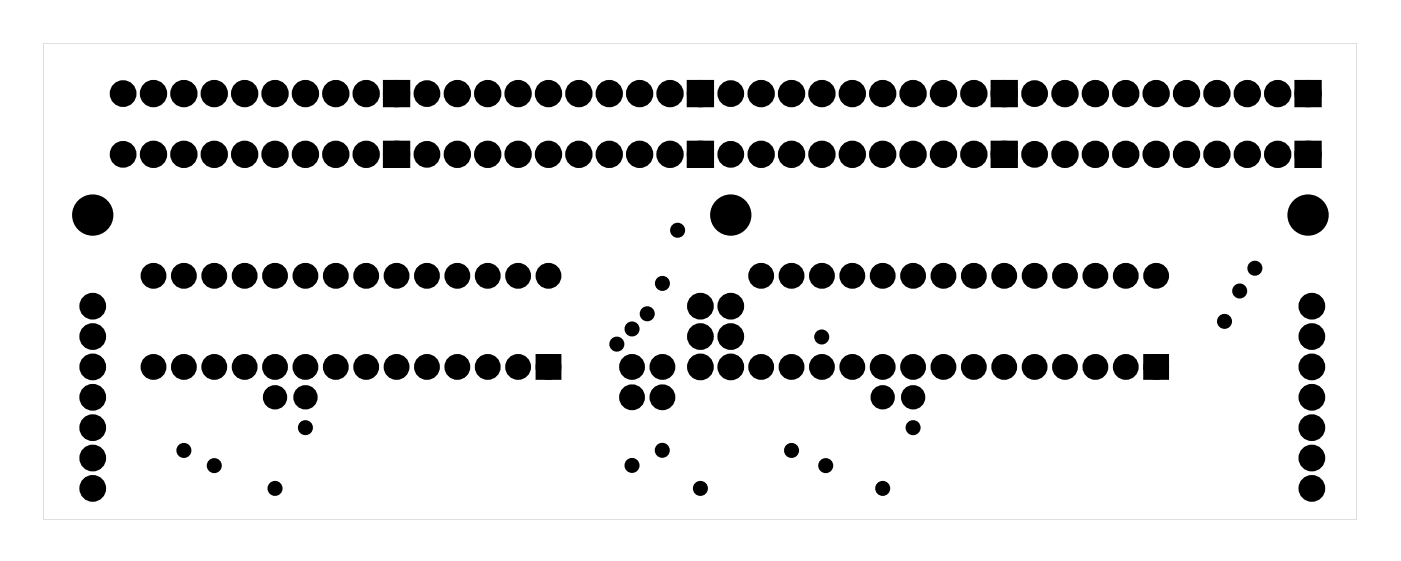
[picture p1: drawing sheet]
<svg xmlns="http://www.w3.org/2000/svg" width="117mm" height="47mm" viewBox="0 0 117 47" stroke-linecap="round" stroke-linejoin="round" font-family="sans-serif">
<g fill="#000">
<path d="M32.4 7.1h1.5v1.5h-1.5zM32.4 12.1h1.5v1.6h-1.5zM57.8 7.1h1.5v1.5h-1.5zM57.8 12.1h1.5v1.6h-1.5zM83.2 7.1h1.5v1.5h-1.5zM83.2 12.1h1.5v1.6h-1.5zM108.6 7.1h1.5v1.5h-1.5zM108.6 12.1h1.5v1.6h-1.5zM45.2 30h1.4v1.4h-1.4zM96 30h1.4v1.4h-1.4z"/>
<path d="M3.6 3.6v39.8h109.8v-39.8zM3.6 3.6h109.8v39.8h-109.8z"/>
</g>
<g fill="#000">
<circle cx="7.8" cy="18" r="1.6"/>
<circle cx="10.3" cy="7.8" r=".74"/>
<circle cx="10.3" cy="12.9" r=".74"/>
<circle cx="12.8" cy="12.9" r=".76"/>
<circle cx="12.8" cy="7.8" r=".76"/>
<circle cx="15.4" cy="12.9" r=".76"/>
<circle cx="15.4" cy="7.8" r=".76"/>
<circle cx="17.9" cy="12.9" r=".76"/>
<circle cx="17.9" cy="7.8" r=".76"/>
<circle cx="20.5" cy="12.9" r=".76"/>
<circle cx="20.5" cy="7.8" r=".76"/>
<circle cx="23" cy="12.9" r=".76"/>
<circle cx="23" cy="7.8" r=".76"/>
<circle cx="25.5" cy="12.9" r=".76"/>
<circle cx="25.5" cy="7.8" r=".76"/>
<circle cx="28.1" cy="12.9" r=".76"/>
<circle cx="28.1" cy="7.8" r=".76"/>
<circle cx="30.6" cy="12.9" r=".76"/>
<circle cx="30.6" cy="7.8" r=".76"/>
<circle cx="33.2" cy="12.9" r=".76"/>
<circle cx="33.2" cy="7.8" r=".76"/>
<circle cx="35.7" cy="7.8" r=".74"/>
<circle cx="35.7" cy="12.9" r=".74"/>
<circle cx="38.2" cy="12.9" r=".76"/>
<circle cx="38.2" cy="7.8" r=".76"/>
<circle cx="40.8" cy="12.9" r=".76"/>
<circle cx="40.8" cy="7.8" r=".76"/>
<circle cx="43.3" cy="12.9" r=".76"/>
<circle cx="43.3" cy="7.8" r=".76"/>
<circle cx="45.9" cy="12.9" r=".76"/>
<circle cx="45.9" cy="7.8" r=".76"/>
<circle cx="48.4" cy="12.9" r=".76"/>
<circle cx="48.4" cy="7.8" r=".76"/>
<circle cx="50.9" cy="12.9" r=".76"/>
<circle cx="50.9" cy="7.8" r=".76"/>
<circle cx="53.5" cy="12.9" r=".76"/>
<circle cx="53.5" cy="7.8" r=".76"/>
<circle cx="56" cy="12.9" r=".76"/>
<circle cx="56" cy="7.8" r=".76"/>
<circle cx="56.6" cy="19.3" r=".35"/>
<circle cx="58.6" cy="12.9" r=".76"/>
<circle cx="58.6" cy="7.8" r=".76"/>
<circle cx="61.1" cy="18" r="1.6"/>
<circle cx="61.1" cy="7.8" r=".74"/>
<circle cx="61.1" cy="12.9" r=".74"/>
<circle cx="63.6" cy="12.9" r=".76"/>
<circle cx="63.6" cy="7.8" r=".76"/>
<circle cx="66.2" cy="12.9" r=".76"/>
<circle cx="66.2" cy="7.8" r=".76"/>
<circle cx="68.7" cy="12.9" r=".76"/>
<circle cx="68.7" cy="7.8" r=".76"/>
<circle cx="71.3" cy="12.9" r=".76"/>
<circle cx="71.3" cy="7.8" r=".76"/>
<circle cx="73.8" cy="12.9" r=".76"/>
<circle cx="73.8" cy="7.8" r=".76"/>
<circle cx="76.3" cy="12.9" r=".76"/>
<circle cx="76.3" cy="7.8" r=".76"/>
<circle cx="78.9" cy="12.9" r=".76"/>
<circle cx="78.9" cy="7.8" r=".76"/>
<circle cx="81.4" cy="12.9" r=".76"/>
<circle cx="81.4" cy="7.8" r=".76"/>
<circle cx="84" cy="12.9" r=".76"/>
<circle cx="84" cy="7.8" r=".76"/>
<circle cx="86.5" cy="7.8" r=".74"/>
<circle cx="86.5" cy="12.9" r=".74"/>
<circle cx="89" cy="12.9" r=".76"/>
<circle cx="89" cy="7.8" r=".76"/>
<circle cx="91.6" cy="12.9" r=".76"/>
<circle cx="91.6" cy="7.8" r=".76"/>
<circle cx="94.1" cy="12.9" r=".76"/>
<circle cx="94.1" cy="7.8" r=".76"/>
<circle cx="96.7" cy="12.9" r=".76"/>
<circle cx="96.7" cy="7.8" r=".76"/>
<circle cx="99.2" cy="12.9" r=".76"/>
<circle cx="99.2" cy="7.8" r=".76"/>
<circle cx="101.7" cy="12.9" r=".76"/>
<circle cx="101.7" cy="7.8" r=".76"/>
<circle cx="104.3" cy="12.9" r=".76"/>
<circle cx="104.3" cy="7.8" r=".76"/>
<circle cx="106.8" cy="12.9" r=".76"/>
<circle cx="106.8" cy="7.8" r=".76"/>
<circle cx="109.4" cy="12.9" r=".76"/>
<circle cx="109.4" cy="7.8" r=".76"/>
<circle cx="109.4" cy="18" r="1.6"/>
<circle cx="7.8" cy="35.8" r=".74"/>
<circle cx="7.8" cy="30.7" r=".74"/>
<circle cx="7.8" cy="33.2" r=".74"/>
<circle cx="7.8" cy="28.1" r=".74"/>
<circle cx="7.8" cy="25.6" r=".74"/>
<circle cx="7.8" cy="38.3" r=".74"/>
<circle cx="12.8" cy="23.1" r=".7"/>
<circle cx="12.8" cy="30.7" r=".7"/>
<circle cx="15.4" cy="23.1" r=".7"/>
<circle cx="15.4" cy="30.7" r=".7"/>
<circle cx="15.4" cy="37.7" r=".35"/>
<circle cx="17.9" cy="23.1" r=".7"/>
<circle cx="17.9" cy="30.7" r=".7"/>
<circle cx="17.9" cy="38.9" r=".35"/>
<circle cx="20.5" cy="23.1" r=".7"/>
<circle cx="20.5" cy="30.7" r=".7"/>
<circle cx="23" cy="23.1" r=".7"/>
<circle cx="23" cy="30.7" r=".7"/>
<circle cx="23" cy="33.2" r=".64"/>
<circle cx="25.5" cy="23.1" r=".7"/>
<circle cx="25.5" cy="30.7" r=".7"/>
<circle cx="25.5" cy="35.8" r=".35"/>
<circle cx="25.5" cy="33.2" r=".64"/>
<circle cx="28.1" cy="23.1" r=".7"/>
<circle cx="28.1" cy="30.7" r=".7"/>
<circle cx="30.6" cy="23.1" r=".7"/>
<circle cx="30.6" cy="30.7" r=".7"/>
<circle cx="33.2" cy="23.1" r=".7"/>
<circle cx="33.2" cy="30.7" r=".7"/>
<circle cx="35.7" cy="23.1" r=".7"/>
<circle cx="35.7" cy="30.7" r=".7"/>
<circle cx="38.2" cy="23.1" r=".7"/>
<circle cx="38.2" cy="30.7" r=".7"/>
<circle cx="40.8" cy="23.1" r=".7"/>
<circle cx="40.8" cy="30.7" r=".7"/>
<circle cx="43.3" cy="23.1" r=".7"/>
<circle cx="43.3" cy="30.7" r=".7"/>
<circle cx="45.9" cy="23.1" r=".7"/>
<circle cx="45.9" cy="30.7" r=".7"/>
<circle cx="51.6" cy="28.8" r=".35"/>
<circle cx="52.8" cy="38.9" r=".35"/>
<circle cx="52.8" cy="27.5" r=".35"/>
<circle cx="52.8" cy="30.7" r=".7"/>
<circle cx="52.8" cy="33.2" r=".7"/>
<circle cx="54.1" cy="26.2" r=".35"/>
<circle cx="55.4" cy="37.7" r=".35"/>
<circle cx="55.4" cy="23.7" r=".35"/>
<circle cx="55.4" cy="30.7" r=".7"/>
<circle cx="55.4" cy="33.2" r=".7"/>
<circle cx="58.6" cy="28.1" r=".74"/>
<circle cx="58.6" cy="30.7" r=".74"/>
<circle cx="58.6" cy="25.6" r=".74"/>
<circle cx="61.1" cy="28.1" r=".74"/>
<circle cx="61.1" cy="30.7" r=".74"/>
<circle cx="61.1" cy="25.6" r=".74"/>
<circle cx="63.6" cy="23.1" r=".7"/>
<circle cx="63.6" cy="30.7" r=".7"/>
<circle cx="66.2" cy="23.1" r=".7"/>
<circle cx="66.2" cy="30.7" r=".7"/>
<circle cx="66.2" cy="37.7" r=".35"/>
<circle cx="68.7" cy="28.2" r=".35"/>
<circle cx="68.7" cy="23.1" r=".7"/>
<circle cx="68.7" cy="30.7" r=".7"/>
<circle cx="69" cy="38.9" r=".35"/>
<circle cx="71.3" cy="23.1" r=".7"/>
<circle cx="71.3" cy="30.7" r=".7"/>
<circle cx="73.8" cy="23.1" r=".7"/>
<circle cx="73.8" cy="30.7" r=".7"/>
<circle cx="73.8" cy="33.2" r=".64"/>
<circle cx="76.3" cy="23.1" r=".7"/>
<circle cx="76.3" cy="30.7" r=".7"/>
<circle cx="76.3" cy="35.8" r=".35"/>
<circle cx="76.3" cy="33.2" r=".64"/>
<circle cx="78.9" cy="23.1" r=".7"/>
<circle cx="78.9" cy="30.7" r=".7"/>
<circle cx="81.4" cy="23.1" r=".7"/>
<circle cx="81.4" cy="30.7" r=".7"/>
<circle cx="84" cy="23.1" r=".7"/>
<circle cx="84" cy="30.7" r=".7"/>
<circle cx="86.5" cy="23.1" r=".7"/>
<circle cx="86.5" cy="30.7" r=".7"/>
<circle cx="89" cy="23.1" r=".7"/>
<circle cx="89" cy="30.7" r=".7"/>
<circle cx="91.6" cy="23.1" r=".7"/>
<circle cx="91.6" cy="30.7" r=".7"/>
<circle cx="94.1" cy="23.1" r=".7"/>
<circle cx="94.1" cy="30.7" r=".7"/>
<circle cx="96.7" cy="23.1" r=".7"/>
<circle cx="96.7" cy="30.7" r=".7"/>
<circle cx="102.4" cy="26.9" r=".35"/>
<circle cx="103.6" cy="24.3" r=".35"/>
<circle cx="104.9" cy="22.4" r=".35"/>
<circle cx="109.7" cy="33.2" r=".74"/>
<circle cx="109.7" cy="28.1" r=".74"/>
<circle cx="109.7" cy="35.8" r=".74"/>
<circle cx="109.7" cy="30.7" r=".74"/>
<circle cx="109.7" cy="25.6" r=".74"/>
<circle cx="109.7" cy="38.3" r=".74"/>
<circle cx="7.8" cy="40.8" r=".74"/>
<circle cx="23" cy="40.8" r=".35"/>
<circle cx="58.6" cy="40.8" r=".35"/>
<circle cx="73.8" cy="40.8" r=".35"/>
<circle cx="109.7" cy="40.8" r=".74"/>
</g>
<g fill="none" stroke="#000" stroke-width=".76" stroke-linecap="butt">
<path d="M32.4 7.1h1.5v1.5h-1.5zM32.4 12.1h1.5v1.6h-1.5zM57.8 7.1h1.5v1.5h-1.5zM57.8 12.1h1.5v1.6h-1.5zM83.2 7.1h1.5v1.5h-1.5zM83.2 12.1h1.5v1.6h-1.5zM108.6 7.1h1.5v1.5h-1.5zM108.6 12.1h1.5v1.6h-1.5zM45.2 30h1.4v1.4h-1.4zM96 30h1.4v1.4h-1.4z"/>
<circle cx="10.3" cy="7.8" r=".74"/>
<circle cx="10.3" cy="12.9" r=".74"/>
<circle cx="12.8" cy="7.8" r=".76"/>
<circle cx="12.8" cy="12.9" r=".76"/>
<circle cx="15.4" cy="12.9" r=".76"/>
<circle cx="15.4" cy="7.8" r=".76"/>
<circle cx="17.9" cy="7.8" r=".76"/>
<circle cx="17.9" cy="12.9" r=".76"/>
<circle cx="20.5" cy="12.9" r=".76"/>
<circle cx="20.5" cy="7.8" r=".76"/>
<circle cx="23" cy="7.8" r=".76"/>
<circle cx="23" cy="12.9" r=".76"/>
<circle cx="25.5" cy="12.9" r=".76"/>
<circle cx="25.5" cy="7.8" r=".76"/>
<circle cx="28.1" cy="7.8" r=".76"/>
<circle cx="28.1" cy="12.9" r=".76"/>
<circle cx="30.6" cy="12.9" r=".76"/>
<circle cx="30.6" cy="7.8" r=".76"/>
<circle cx="33.2" cy="7.8" r=".76"/>
<circle cx="33.2" cy="12.9" r=".76"/>
<circle cx="35.7" cy="12.9" r=".74"/>
<circle cx="35.7" cy="7.8" r=".74"/>
<circle cx="38.2" cy="12.9" r=".76"/>
<circle cx="38.2" cy="7.8" r=".76"/>
<circle cx="40.8" cy="12.9" r=".76"/>
<circle cx="40.8" cy="7.8" r=".76"/>
<circle cx="43.3" cy="7.8" r=".76"/>
<circle cx="43.3" cy="12.9" r=".76"/>
<circle cx="45.9" cy="7.8" r=".76"/>
<circle cx="45.9" cy="12.9" r=".76"/>
<circle cx="48.4" cy="7.8" r=".76"/>
<circle cx="48.4" cy="12.9" r=".76"/>
<circle cx="50.9" cy="7.8" r=".76"/>
<circle cx="50.9" cy="12.9" r=".76"/>
<circle cx="53.5" cy="7.8" r=".76"/>
<circle cx="53.5" cy="12.9" r=".76"/>
<circle cx="56" cy="12.9" r=".76"/>
<circle cx="56" cy="7.8" r=".76"/>
<circle cx="58.6" cy="7.8" r=".76"/>
<circle cx="58.6" cy="12.9" r=".76"/>
<circle cx="61.1" cy="12.9" r=".74"/>
<circle cx="61.1" cy="7.8" r=".74"/>
<circle cx="63.6" cy="12.9" r=".76"/>
<circle cx="63.6" cy="7.8" r=".76"/>
<circle cx="66.2" cy="7.8" r=".76"/>
<circle cx="66.2" cy="12.9" r=".76"/>
<circle cx="68.7" cy="12.9" r=".76"/>
<circle cx="68.7" cy="7.8" r=".76"/>
<circle cx="71.3" cy="7.8" r=".76"/>
<circle cx="71.3" cy="12.9" r=".76"/>
<circle cx="73.8" cy="7.8" r=".76"/>
<circle cx="73.8" cy="12.9" r=".76"/>
<circle cx="76.3" cy="7.8" r=".76"/>
<circle cx="76.3" cy="12.9" r=".76"/>
<circle cx="78.9" cy="7.8" r=".76"/>
<circle cx="78.9" cy="12.9" r=".76"/>
<circle cx="81.4" cy="12.9" r=".76"/>
<circle cx="81.4" cy="7.8" r=".76"/>
<circle cx="84" cy="7.8" r=".76"/>
<circle cx="84" cy="12.9" r=".76"/>
<circle cx="86.5" cy="7.8" r=".74"/>
<circle cx="86.5" cy="12.9" r=".74"/>
<circle cx="89" cy="7.8" r=".76"/>
<circle cx="89" cy="12.9" r=".76"/>
<circle cx="91.6" cy="12.9" r=".76"/>
<circle cx="91.6" cy="7.8" r=".76"/>
<circle cx="94.1" cy="12.9" r=".76"/>
<circle cx="94.1" cy="7.8" r=".76"/>
<circle cx="96.7" cy="12.9" r=".76"/>
<circle cx="96.7" cy="7.8" r=".76"/>
<circle cx="99.2" cy="7.8" r=".76"/>
<circle cx="99.2" cy="12.9" r=".76"/>
<circle cx="101.7" cy="7.8" r=".76"/>
<circle cx="101.7" cy="12.9" r=".76"/>
<circle cx="104.3" cy="7.8" r=".76"/>
<circle cx="104.3" cy="12.9" r=".76"/>
<circle cx="106.8" cy="7.8" r=".76"/>
<circle cx="106.8" cy="12.9" r=".76"/>
<circle cx="109.4" cy="12.9" r=".76"/>
<circle cx="109.4" cy="7.8" r=".76"/>
<circle cx="7.8" cy="38.3" r=".74"/>
<circle cx="7.8" cy="35.8" r=".74"/>
<circle cx="7.8" cy="30.7" r=".74"/>
<circle cx="7.8" cy="33.2" r=".74"/>
<circle cx="7.8" cy="25.6" r=".74"/>
<circle cx="7.8" cy="28.1" r=".74"/>
<circle cx="12.8" cy="30.7" r=".7"/>
<circle cx="12.8" cy="23.1" r=".7"/>
<circle cx="15.4" cy="30.7" r=".7"/>
<circle cx="15.4" cy="23.1" r=".7"/>
<circle cx="17.9" cy="30.7" r=".7"/>
<circle cx="17.9" cy="23.1" r=".7"/>
<circle cx="20.5" cy="30.7" r=".7"/>
<circle cx="20.5" cy="23.1" r=".7"/>
<circle cx="23" cy="30.7" r=".7"/>
<circle cx="23" cy="23.1" r=".7"/>
<circle cx="23" cy="33.2" r=".64"/>
<circle cx="25.5" cy="30.7" r=".7"/>
<circle cx="25.5" cy="23.1" r=".7"/>
<circle cx="25.5" cy="33.2" r=".64"/>
<circle cx="28.1" cy="30.7" r=".7"/>
<circle cx="28.1" cy="23.1" r=".7"/>
<circle cx="30.6" cy="30.7" r=".7"/>
<circle cx="30.6" cy="23.1" r=".7"/>
<circle cx="33.2" cy="30.7" r=".7"/>
<circle cx="33.2" cy="23.1" r=".7"/>
<circle cx="35.7" cy="30.7" r=".7"/>
<circle cx="35.7" cy="23.1" r=".7"/>
<circle cx="38.2" cy="30.7" r=".7"/>
<circle cx="38.2" cy="23.1" r=".7"/>
<circle cx="40.8" cy="30.7" r=".7"/>
<circle cx="40.8" cy="23.1" r=".7"/>
<circle cx="43.3" cy="30.7" r=".7"/>
<circle cx="43.3" cy="23.1" r=".7"/>
<circle cx="45.9" cy="30.7" r=".7"/>
<circle cx="45.9" cy="23.1" r=".7"/>
<circle cx="52.8" cy="33.2" r=".7"/>
<circle cx="52.8" cy="30.7" r=".7"/>
<circle cx="55.4" cy="33.2" r=".7"/>
<circle cx="55.4" cy="30.7" r=".7"/>
<circle cx="58.6" cy="30.7" r=".74"/>
<circle cx="58.6" cy="25.6" r=".74"/>
<circle cx="58.6" cy="28.1" r=".74"/>
<circle cx="61.1" cy="30.7" r=".74"/>
<circle cx="61.1" cy="25.6" r=".74"/>
<circle cx="61.1" cy="28.1" r=".74"/>
<circle cx="63.6" cy="30.7" r=".7"/>
<circle cx="63.6" cy="23.1" r=".7"/>
<circle cx="66.2" cy="30.7" r=".7"/>
<circle cx="66.2" cy="23.1" r=".7"/>
<circle cx="68.7" cy="30.7" r=".7"/>
<circle cx="68.7" cy="23.1" r=".7"/>
<circle cx="71.3" cy="30.7" r=".7"/>
<circle cx="71.3" cy="23.1" r=".7"/>
<circle cx="73.8" cy="30.7" r=".7"/>
<circle cx="73.8" cy="23.1" r=".7"/>
<circle cx="73.8" cy="33.2" r=".64"/>
<circle cx="76.3" cy="30.7" r=".7"/>
<circle cx="76.3" cy="23.1" r=".7"/>
<circle cx="76.3" cy="33.2" r=".64"/>
<circle cx="78.9" cy="30.7" r=".7"/>
<circle cx="78.9" cy="23.1" r=".7"/>
<circle cx="81.4" cy="30.7" r=".7"/>
<circle cx="81.4" cy="23.1" r=".7"/>
<circle cx="84" cy="30.7" r=".7"/>
<circle cx="84" cy="23.1" r=".7"/>
<circle cx="86.5" cy="30.7" r=".7"/>
<circle cx="86.5" cy="23.1" r=".7"/>
<circle cx="89" cy="30.7" r=".7"/>
<circle cx="89" cy="23.1" r=".7"/>
<circle cx="91.6" cy="30.7" r=".7"/>
<circle cx="91.6" cy="23.1" r=".7"/>
<circle cx="94.1" cy="30.7" r=".7"/>
<circle cx="94.1" cy="23.1" r=".7"/>
<circle cx="96.7" cy="30.7" r=".7"/>
<circle cx="96.7" cy="23.1" r=".7"/>
<circle cx="109.7" cy="38.3" r=".74"/>
<circle cx="109.7" cy="35.8" r=".74"/>
<circle cx="109.7" cy="30.7" r=".74"/>
<circle cx="109.7" cy="33.2" r=".74"/>
<circle cx="109.7" cy="25.6" r=".74"/>
<circle cx="109.7" cy="28.1" r=".74"/>
<circle cx="7.8" cy="40.8" r=".74"/>
<circle cx="109.7" cy="40.8" r=".74"/>
</g>
<g fill="none" stroke="#000" stroke-width=".55">
<circle cx="56.6" cy="19.3" r=".35"/>
<circle cx="15.4" cy="37.7" r=".35"/>
<circle cx="17.9" cy="38.9" r=".35"/>
<circle cx="25.5" cy="35.8" r=".35"/>
<circle cx="51.6" cy="28.8" r=".35"/>
<circle cx="52.8" cy="38.9" r=".35"/>
<circle cx="52.8" cy="27.5" r=".35"/>
<circle cx="54.1" cy="26.2" r=".35"/>
<circle cx="55.4" cy="37.7" r=".35"/>
<circle cx="55.4" cy="23.7" r=".35"/>
<circle cx="66.2" cy="37.7" r=".35"/>
<circle cx="68.7" cy="28.2" r=".35"/>
<circle cx="69" cy="38.9" r=".35"/>
<circle cx="76.3" cy="35.8" r=".35"/>
<circle cx="102.4" cy="26.9" r=".35"/>
<circle cx="103.6" cy="24.3" r=".35"/>
<circle cx="104.9" cy="22.4" r=".35"/>
<circle cx="23" cy="40.8" r=".35"/>
<circle cx="58.6" cy="40.8" r=".35"/>
<circle cx="73.8" cy="40.8" r=".35"/>
</g>
<g fill="none" stroke="#000" stroke-width=".25">
<circle cx="7.8" cy="18" r="1.6"/>
<circle cx="61.1" cy="18" r="1.6"/>
<circle cx="109.4" cy="18" r="1.6"/>
</g>
</svg>
